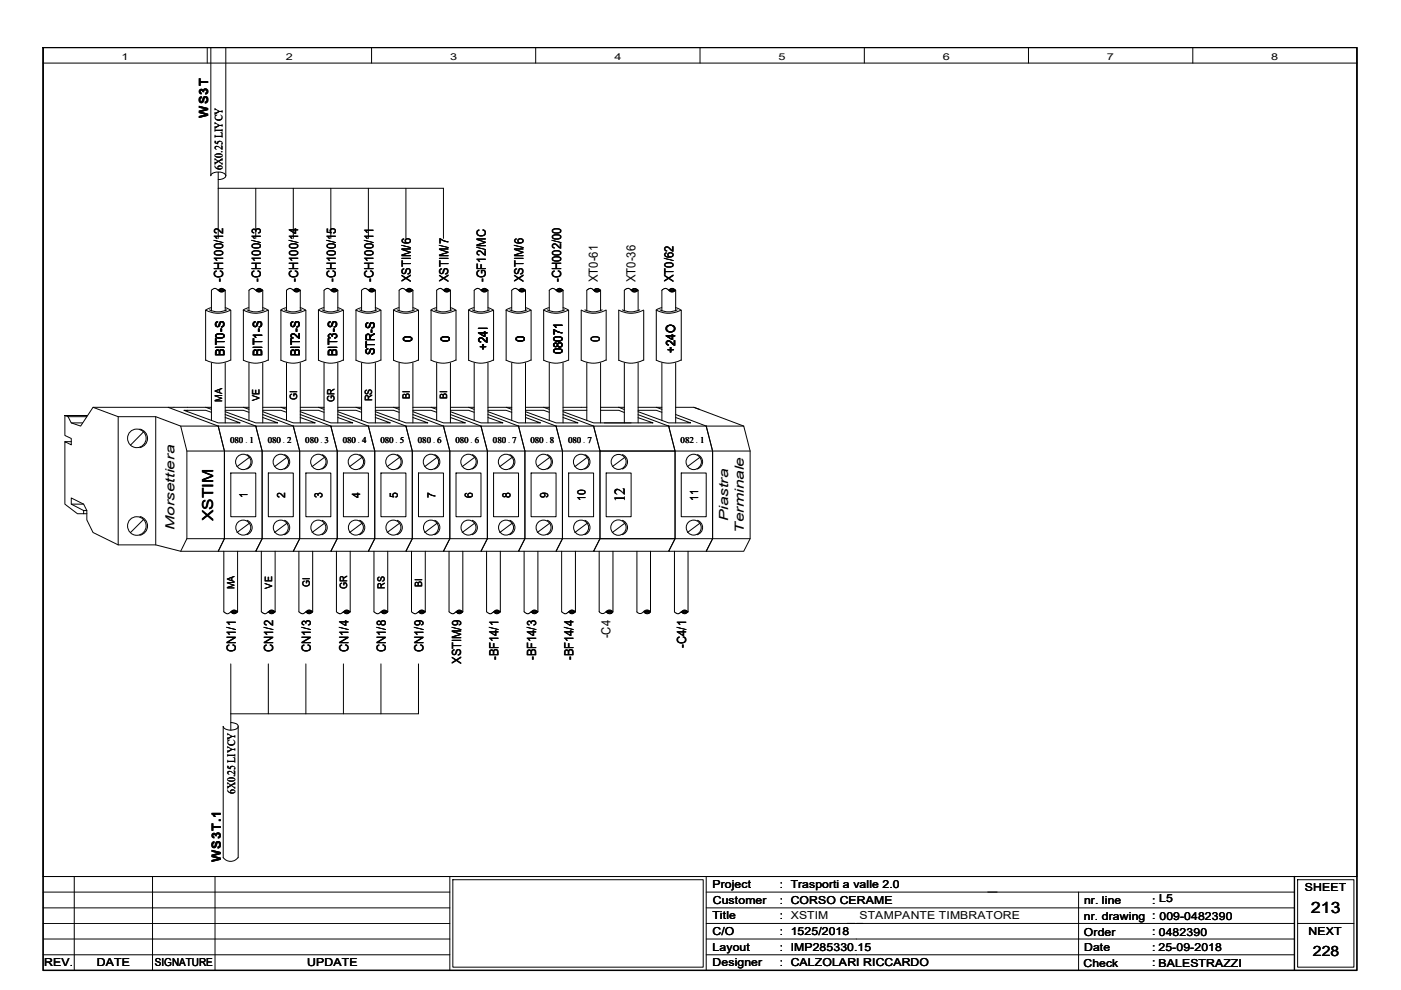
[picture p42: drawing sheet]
<svg xmlns="http://www.w3.org/2000/svg" width="297mm" height="210mm" viewBox="0 0 297 210" stroke-linecap="round" stroke-linejoin="round" font-family="sans-serif">
<defs><g id="words">
<text font-size="3.3" x="278" y="193.5">213</text>
<g font-size="3.2">
<text x="132.5" y="106.5" transform="rotate(-90 132.5 106.5)">12</text>
<text x="45.2" y="110.4" transform="rotate(-90 45.2 110.4)">XSTIM</text>
</g>
<text font-size="3" x="278.3" y="202.6">228</text>
<g font-size="2.7">
<text x="44.2" y="24.9" transform="rotate(-90 44.2 24.9)">WS3T</text>
<text x="47.3" y="59.8" transform="rotate(-90 47.3 59.8)">-CH100/12</text>
<text x="55.3" y="59.8" transform="rotate(-90 55.3 59.8)">-CH100/13</text>
<text x="63.2" y="59.8" transform="rotate(-90 63.2 59.8)">-CH100/14</text>
<text x="71.2" y="59.8" transform="rotate(-90 71.2 59.8)">-CH100/15</text>
<text x="79.2" y="59.8" transform="rotate(-90 79.2 59.8)">-CH100/11</text>
<text x="87.1" y="59.8" transform="rotate(-90 87.1 59.8)">XSTIM/6</text>
<text x="95.1" y="59.8" transform="rotate(-90 95.1 59.8)">XSTIM/7</text>
<text x="103" y="59.8" transform="rotate(-90 103 59.8)">-GF12/MC</text>
<text x="111" y="59.8" transform="rotate(-90 111 59.8)">XSTIM/6</text>
<text x="119" y="59.8" transform="rotate(-90 119 59.8)">-CH002/00</text>
<text x="126.8" y="59.8" transform="rotate(-90 126.8 59.8)">XT0-61</text>
<text x="134.7" y="59.8" transform="rotate(-90 134.7 59.8)">XT0-36</text>
<text x="142.8" y="59.8" transform="rotate(-90 142.8 59.8)">XT0/62</text>
<text x="47.6" y="75.5" transform="rotate(-90 47.6 75.5)">BIT0-S</text>
<text x="55.6" y="75.5" transform="rotate(-90 55.6 75.5)">BIT1-S</text>
<text x="63.5" y="75.5" transform="rotate(-90 63.5 75.5)">BIT2-S</text>
<text x="71.5" y="75.5" transform="rotate(-90 71.5 75.5)">BIT3-S</text>
<text x="79.5" y="75.4" transform="rotate(-90 79.5 75.4)">STR-S</text>
<text x="87.4" y="72.4" transform="rotate(-90 87.4 72.4)">0</text>
<text x="95.4" y="72.4" transform="rotate(-90 95.4 72.4)">0</text>
<text x="103.3" y="74.1" transform="rotate(-90 103.3 74.1)">+24I</text>
<text x="111.3" y="72.4" transform="rotate(-90 111.3 72.4)">0</text>
<text x="119.2" y="75.1" transform="rotate(-90 119.2 75.1)">08071</text>
<text x="127.2" y="72.4" transform="rotate(-90 127.2 72.4)">0</text>
<text x="143.1" y="74.8" transform="rotate(-90 143.1 74.8)">+24O</text>
<text x="37" y="112.4" transform="rotate(-90 37 112.4)">Morsettiera</text>
<text x="154.4" y="110.5" transform="rotate(-90 154.4 110.5)">Piastra</text>
<text x="157.7" y="112.9" transform="rotate(-90 157.7 112.9)">Terminale</text>
<text x="129.5" y="135.3" transform="rotate(-90 129.5 135.3)">-C4</text>
<text x="145.5" y="137.3" transform="rotate(-90 145.5 137.3)">-C4/1</text>
<text x="50" y="138.3" transform="rotate(-90 50 138.3)">CN1/1</text>
<text x="58" y="138.3" transform="rotate(-90 58 138.3)">CN1/2</text>
<text x="65.9" y="138.3" transform="rotate(-90 65.9 138.3)">CN1/3</text>
<text x="73.9" y="138.3" transform="rotate(-90 73.9 138.3)">CN1/4</text>
<text x="81.8" y="138.3" transform="rotate(-90 81.8 138.3)">CN1/8</text>
<text x="89.8" y="138.3" transform="rotate(-90 89.8 138.3)">CN1/9</text>
<text x="97.7" y="140.8" transform="rotate(-90 97.7 140.8)">XSTIM/9</text>
<text x="105.7" y="140" transform="rotate(-90 105.7 140)">-BF14/1</text>
<text x="113.7" y="140" transform="rotate(-90 113.7 140)">-BF14/3</text>
<text x="121.6" y="140" transform="rotate(-90 121.6 140)">-BF14/4</text>
<text x="46.8" y="182.7" transform="rotate(-90 46.8 182.7)">WS3T.1</text>
</g>
<g font-size="2.4">
<text x="47.2" y="35.9" transform="rotate(-90 47.2 35.9)">6X0.25 LIYCY</text>
<text x="52.5" y="105.5" transform="rotate(-90 52.5 105.5)">1</text>
<text x="60.4" y="105.5" transform="rotate(-90 60.4 105.5)">2</text>
<text x="68.4" y="105.5" transform="rotate(-90 68.4 105.5)">3</text>
<text x="76.4" y="105.5" transform="rotate(-90 76.4 105.5)">4</text>
<text x="84.3" y="105.5" transform="rotate(-90 84.3 105.5)">5</text>
<text x="92.3" y="105.5" transform="rotate(-90 92.3 105.5)">7</text>
<text x="100.3" y="105.5" transform="rotate(-90 100.3 105.5)">6</text>
<text x="108.2" y="105.5" transform="rotate(-90 108.2 105.5)">8</text>
<text x="116.2" y="105.5" transform="rotate(-90 116.2 105.5)">9</text>
<text x="124.2" y="106.1" transform="rotate(-90 124.2 106.1)">10</text>
<text x="148" y="106.1" transform="rotate(-90 148 106.1)">11</text>
<text x="49.9" y="168.4" transform="rotate(-90 49.9 168.4)">6X0.25 LIYCY</text>
</g>
<g font-size="2.3">
<text x="151.1" y="188.3">Project</text>
<text x="151.1" y="191.7">Customer</text>
<text x="165.4" y="188.3">: Trasporti a valle 2.0</text>
<text x="165.4" y="191.6">: CORSO CERAME</text>
<text x="229.9" y="191.6">nr. line</text>
<text x="244.3" y="191.6">: L5</text>
<text x="276.6" y="188.9">SHEET</text>
<text x="151.1" y="194.9">Title</text>
<text x="165.4" y="194.9">: XSTIM</text>
<text x="182.2" y="194.9">STAMPANTE TIMBRATORE</text>
<text x="229.8" y="195">nr. drawing : 009-0482390</text>
<text x="151.1" y="198.3">C/O</text>
<text x="151.1" y="201.6">Layout</text>
<text x="165.4" y="198.3">: 1525/2018</text>
<text x="165.4" y="201.6">: IMP285330.15</text>
<text x="229.8" y="198.5">Order</text>
<text x="229.9" y="201.5">Date</text>
<text x="244.3" y="198.3">: 0482390</text>
<text x="244.3" y="201.6">: 25-09-2018</text>
<text x="277.4" y="198.2">NEXT</text>
<text x="9.4" y="204.9">REV.</text>
<text x="20.5" y="204.9">DATE</text>
<text x="32.8" y="204.9">SIGNATURE</text>
<text x="65.1" y="204.9">UPDATE</text>
<text x="151.1" y="204.9">Designer</text>
<text x="165.4" y="204.9">: CALZOLARI RICCARDO</text>
<text x="229.7" y="204.9">Check</text>
<text x="244.3" y="204.9">: BALESTRAZZI</text>
<text x="245.6" y="204.9">BALESTRAZZI</text>
</g>
<g font-size="2.1">
<text x="47.1" y="85.1" transform="rotate(-90 47.1 85.1)">MA</text>
<text x="55" y="85" transform="rotate(-90 55 85)">VE</text>
<text x="63" y="84.7" transform="rotate(-90 63 84.7)">GI</text>
<text x="70.9" y="85.1" transform="rotate(-90 70.9 85.1)">GR</text>
<text x="78.9" y="85" transform="rotate(-90 78.9 85)">RS</text>
<text x="86.9" y="84.6" transform="rotate(-90 86.9 84.6)">BI</text>
<text x="94.8" y="84.6" transform="rotate(-90 94.8 84.6)">BI</text>
<text x="49.7" y="124.9" transform="rotate(-90 49.7 124.9)">MA</text>
<text x="57.7" y="124.8" transform="rotate(-90 57.7 124.8)">VE</text>
<text x="65.7" y="124.5" transform="rotate(-90 65.7 124.5)">GI</text>
<text x="73.6" y="124.9" transform="rotate(-90 73.6 124.9)">GR</text>
<text x="81.6" y="124.8" transform="rotate(-90 81.6 124.8)">RS</text>
<text x="89.5" y="124.4" transform="rotate(-90 89.5 124.4)">BI</text>
</g>
<g font-size="2">
<text x="25.8" y="12.7">1</text>
<text x="60.6" y="12.7">2</text>
<text x="95.4" y="12.7">3</text>
<text x="130.3" y="12.7">4</text>
<text x="165.1" y="12.7">5</text>
<text x="199.9" y="12.7">6</text>
<text x="234.7" y="12.7">7</text>
<text x="269.5" y="12.7">8</text>
</g>
<g font-size="1.9">
<text x="48.8" y="93.9">080 1</text>
<text x="56.8" y="93.9">080 2</text>
<text x="64.7" y="93.9">080 3</text>
<text x="72.7" y="93.9">080 4</text>
<text x="80.6" y="93.9">080 5</text>
<text x="88.6" y="93.9">080 6</text>
<text x="96.6" y="93.9">080 6</text>
<text x="104.5" y="93.9">080 7</text>
<text x="112.5" y="93.9">080 8</text>
<text x="120.4" y="93.9">080 7</text>
<text x="144.3" y="93.9">082 1</text>
</g>
<g font-size="1.8">
<text x="52" y="93.9">.</text>
<text x="60" y="93.9">.</text>
<text x="67.9" y="93.9">.</text>
<text x="75.9" y="93.9">.</text>
<text x="83.9" y="93.9">.</text>
<text x="91.8" y="93.9">.</text>
<text x="99.8" y="93.9">.</text>
<text x="107.7" y="93.9">.</text>
<text x="115.7" y="93.9">.</text>
<text x="123.7" y="93.9">.</text>
<text x="147.5" y="93.9">.</text>
</g>
</g></defs>
<path d="M9.1 10.1h278.6v195.6h-278.6zM274.4 185.8v19.9" fill="none" stroke="#000" stroke-width=".3"/>
<g fill="none" stroke="#000" stroke-width=".21">
<path d="M9.1 185.8h278.6M9.1 195.8h86.3M9.1 199.1h86.3M9.1 192.5h86.3M9.1 189.1h86.3M15.7 185.8v19.9M32.3 185.8v19.9M45.6 185.8v19.9M95.4 185.8v19.9M96 186.5h53.1v18.6h-53.1zM149.7 185.8v19.9M149.7 195.8h124.7"/>
<path d="M149.7 199.1h124.7M149.7 192.5h124.7M149.7 189.1h124.7M228.7 189.1v16.6M275.1 186.5h12v18.6h-12zM275.1 195.8h12M9.1 202.4h86.3M149.7 202.4h124.7"/>
</g>
<g fill="#fff">
<path d="M181.8 192.9h34.9v2.5h-34.9z" fill-rule="evenodd"/>
<path d="M181.8 192.9h34.9v2.5h-34.9z" fill-rule="evenodd"/>
<path d="M181.8 192.9h34.9v2.5h-34.9z" fill-rule="evenodd"/>
</g>
<g fill="none" stroke="#000" stroke-width=".21">
<path d="M9.1 10.1h278.6v195.6h-278.6zM9.1 10.1h278.6v175.7h-278.6zM9.1 13.4h278.6M43.9 10.1v3.3M44.7 10v27.3a1.39 1.39 0 0 1 1.7-.8l.6 .1a.65 .65 0 0 1 .7 .3 .65 .65 0 0 1-.1 .8l-.5 .3-.8 .1M47.9 10v27.3M78.8 10.1v3.3M113.6 10.1v3.3M148.4 10.1v3.3M183.3 10.1v3.3M218.1 10.1v3.3M252.9 10.1v3.3"/>
<path d="M46.3 36.5v14M46.3 39.9h47.7v10.6M54.2 39.9v10.6M62.2 39.9v10.6M70.1 39.9v10.6M78.1 39.9v10.6M86.1 39.9v10.6M43.6 65.7a5.5 5.5 0 0 0 5.3 0M43.6 76.3a5.5 5.5 0 0 0 5.3 0M44.4 65.7a4.2 4.2 0 0 0 3.7 0M44.8 65.2l-1.2 .6v10.6M44.8 76.9v12.3"/>
<path d="M46.3 61.6l.6-.5 .8 .5M46.4 61.4l.7-.1a.27 .27 0 0 1 .4 .1 .27 .27 0 0 1-.2 .4h-.7l-.2-.2zM46.6 61.5l.4-.1a.2 .2 0 0 1 .3 0 .2 .2 0 0 1 0 .2l-.5 .1zM46.7 61.6h.6M47.7 65.2l1.2 .6M47.7 61.6l-.5 .3h-.4l-1.2-.8-.7 .4-.1 4.4M47.7 61.6v4.3M47.7 76.9v12.8M48.9 65.8v10.6M51.6 65.7a5.4 5.4 0 0 0 5.3 0M51.6 65.8v10.6M52.4 65.7a4.2 4.2 0 0 0 3.6 0"/>
<path d="M52.7 65.2l-1.1 .5M52.8 76.9v12.3M54.2 61.6l.7-.5 .8 .5M54.4 61.4l.7-.1a.27 .27 0 0 1 .4 .1 .27 .27 0 0 1-.2 .4h-.7l-.2-.2zM54.5 61.5l.4-.1a.2 .2 0 0 1 .3 0 .2 .2 0 0 1 .1 .2l-.6 .1zM54.6 61.6h.7M55.7 65.2l1.2 .6v10.6M55.7 61.6l-.5 .3h-.4l-1.2-.8-.8 .4v4.4M55.7 61.6v4.3M55.7 76.9v12.8M56.9 76.3a5.6 5.6 0 0 1-5.3 .1M59.6 65.7a5.4 5.4 0 0 0 5.2 0"/>
<path d="M59.6 65.8v10.6M60.3 65.7a4.2 4.2 0 0 0 3.7 0M60.7 65.2l-1.2 .5M60.7 76.9v12.3M62.2 61.6l.6-.5 .9 .5M62.4 61.4l.6-.1a.27 .27 0 0 1 .4 .1 .27 .27 0 0 1-.2 .4h-.7l-.2-.2zM62.5 61.5l.4-.1a.2 .2 0 0 1 .3 0 .2 .2 0 0 1 0 .2l-.5 .1zM62.6 61.6h.6M63.7 65.2l1.1 .6 .1 10.6M63.7 61.6l-.5 .3h-.5l-1.2-.8-.7 .4-.1 4.4M63.7 61.6v4.3M63.7 76.9v12.8"/>
<path d="M64.8 76.3a5.6 5.6 0 0 1-5.2 .1M67.5 65.7a5.4 5.4 0 0 0 5.3 0M67.5 65.8v10.6M68.3 65.7a4.2 4.2 0 0 0 3.7 0M68.7 65.2l-1.2 .5M68.7 76.9v12.3M70.1 61.6l.7-.5 .8 .5M70.3 61.4l.7-.1a.27 .27 0 0 1 .4 .1 .27 .27 0 0 1-.2 .4h-.7zM70.4 61.5l.5-.1a.17 .17 0 0 1 .3 0 .17 .17 0 0 1 0 .2l-.5 .1zM70.6 61.6h.6M71.6 65.2l1.2 .6M71.6 61.6l-.5 .3h-.4l-1.2-.8-.8 .5v4.3"/>
<path d="M71.6 61.6v4.3M71.6 76.9v12.8M72.8 76.3a5.6 5.6 0 0 1-5.3 .1M72.8 65.8v10.6M75.5 65.7a5.4 5.4 0 0 0 5.2 0M75.5 65.8v10.6M76.2 65.7a4.2 4.2 0 0 0 3.7 0M76.6 65.2l-1.2 .5M76.7 76.9v12.3M78.1 61.6l.6-.5 .9 .5M78.3 61.4l.6-.1a.27 .27 0 0 1 .5 .1 .27 .27 0 0 1-.2 .4h-.8zM78.4 61.5l.5-.1a.17 .17 0 0 1 .3 0 .17 .17 0 0 1 0 .2l-.6 .1z"/>
<path d="M78.5 61.6h.7M79.6 65.2l1.1 .6M79.6 61.6l-.5 .3h-.4l-1.2-.8-.8 .5v4.3M79.6 61.6v4.3M79.6 76.9v12.8M80.7 76.3a5.6 5.6 0 0 1-5.2 .1M80.8 65.8v10.6M83.4 65.7a5.4 5.4 0 0 0 5.3 0M83.4 65.8v10.6M84.2 65.7a4.2 4.2 0 0 0 3.7 0M84.6 65.2l-1.2 .5M84.6 76.9v12.3"/>
<path d="M86.1 61.6l.6-.5 .8 .5M86.2 61.4l.7-.1a.27 .27 0 0 1 .4 .1 .27 .27 0 0 1-.2 .4h-.7zM86.4 61.5l.5-.1a.17 .17 0 0 1 .2 0 .17 .17 0 0 1 0 .2l-.5 .1zM86.5 61.6h.6M87.5 65.2l1.2 .6M87.5 61.6l-.5 .3h-.4l-1.2-.8-.8 .5v4.3M87.5 61.6v4.3M87.5 76.9v12.8M88.7 76.3a5.6 5.6 0 0 1-5.3 .1M88.7 65.8v10.6M91.4 65.7a5.4 5.4 0 0 0 5.2 0M91.4 65.8v10.6"/>
<path d="M92.2 65.7a4.2 4.2 0 0 0 3.6 0M92.5 65.2l-1.1 .5M92.6 76.9v12.3M94 61.6l.7-.5 .8 .5M94.2 61.4l.7-.1a.27 .27 0 0 1 .4 .1 .27 .27 0 0 1-.2 .4h-.7zM94.3 61.5l.5-.1a.17 .17 0 0 1 .3 0 .17 .17 0 0 1 0 .2l-.6 .1zM94.4 61.6h.7M95.5 65.2l1.1 .6M95.5 61.6l-.5 .3h-.4l-1.2-.8-.8 .5v4.3M95.5 61.6v4.3M95.5 76.9v12.8M96.6 76.3a5.6 5.6 0 0 1-5.2 .1"/>
<path d="M96.7 65.8v10.6M99.4 65.8v10.6M100.1 65.7a4.2 4.2 0 0 0 3.7 0M100.5 65.2l-1.1 .5a5.4 5.4 0 0 0 5.2 0M100.5 76.9v12.3M102 61.6l.6-.5 .9 .5M102.1 61.4l.7-.1a.27 .27 0 0 1 .4 .1 .27 .27 0 0 1-.2 .4h-.7zM102.3 61.5l.5-.1a.17 .17 0 0 1 .2 0 .17 .17 0 0 1 0 .2l-.5 .1zM102.4 61.6h.6M103.5 65.2l1.1 .6M103.5 61.6l-.5 .3h-.5l-1.2-.8-.8 .5v4.3M103.5 61.6v4.3"/>
<path d="M103.5 76.9v12.8M104.6 76.3a5.6 5.6 0 0 1-5.2 .1M104.6 65.8v10.6M107.3 65.7a5.4 5.4 0 0 0 5.3 0M107.3 65.8v10.6M108.1 65.7a4.2 4.2 0 0 0 3.7 0M108.5 65.2l-1.2 .5M108.5 76.9v12.3M109.9 61.6l.7-.5 .8 .5M110.1 61.5l.3-.2h.5a.27 .27 0 0 1 .3 .1 .27 .27 0 0 1 0 .3l-.8 .1zM110.2 61.5l.5-.1a.17 .17 0 0 1 .3 0 .17 .17 0 0 1 0 .2l-.6 .1zM110.4 61.6h.6"/>
<path d="M111.4 65.2l1.2 .6v10.6M111.4 61.6l-.5 .3h-.4l-1.2-.8-.8 .5v4.3M111.4 61.6v4.3M111.4 76.9v12.8M112.6 76.3a5.6 5.6 0 0 1-5.3 .1M115.3 65.7a5.4 5.4 0 0 0 5.2 0M115.3 65.8v10.6M116 65.7a4.2 4.2 0 0 0 3.7 0M116.4 65.2l-1.2 .5M116.5 76.9v12.3M117.9 61.6l.6-.5 .9 .5M118 61.5l.3-.2h.5a.27 .27 0 0 1 .3 .1 .27 .27 0 0 1 .1 .3l-.8 .1z"/>
<path d="M118.2 61.5l.5-.1a.17 .17 0 0 1 .2 0 .17 .17 0 0 1 .1 .2l-.6 .1zM118.3 61.6h.7M119.4 65.2l1.1 .6M119.4 61.6l-.5 .3h-.5l-1.1-.8-.8 .5v4.3M119.4 61.6v4.3M119.4 76.9v12.8M120.5 76.3a5.6 5.6 0 0 1-5.2 .1M120.6 65.8v10.6M123.2 65.7a5.4 5.4 0 0 0 5.3 0M123.2 65.8v10.6M124 65.7a4.2 4.2 0 0 0 3.7 0M124.4 65.9v-4.3l.7-.5 .5 .2 .8 .6h.5l.4-.3v4.3"/>
<path d="M124.4 76.9v12.3M125.9 61.5l.5-.3h.4l.5 .3M126 61.5l.2-.2h.5a.31 .31 0 0 1 .4 0 .31 .31 0 0 1-.1 .5h-.7zM126.1 61.5l.5-.1a.18 .18 0 0 1 .3 0 .18 .18 0 0 1 0 .2l-.5 .1zM126.2 61.6h.7M127.3 76.9v12.8M128.5 76.3a5.6 5.6 0 0 1-5.3 .1M128.5 65.8v10.6M131.2 65.7a5.4 5.4 0 0 0 5.2 0M131.2 65.8v10.6M131.9 65.7a4.2 4.2 0 0 0 3.7 0M132.4 65.9v-4.3l.7-.5 .5 .2 .7 .6h.5l.5-.3v4.3"/>
<path d="M132.4 76.9v12.8M133.9 61.5l.4-.3h.4l.6 .3M133.9 61.5l.3-.2h.4a.31 .31 0 0 1 .4 0 .31 .31 0 0 1 0 .5h-.7zM134.1 61.5l.5-.1a.18 .18 0 0 1 .2 0 .18 .18 0 0 1 .1 .2l-.6 .1zM134.2 61.6h.7M135.3 76.9v12.8M136.4 76.3a5.6 5.6 0 0 1-5.2 .1M136.5 65.8v10.6M139.1 65.7a5.4 5.4 0 0 0 5.3 0M139.1 65.8v10.6M139.9 65.7a4.2 4.2 0 0 0 3.7 0M140.3 65.2l-1.2 .5"/>
<path d="M140.3 76.9v12.3M141.8 61.6l.6-.5 .9 .5M141.9 61.5l.3-.2h.5a.27 .27 0 0 1 .3 .1 .27 .27 0 0 1 0 .3l-.7 .1-.4-.2zM142.1 61.5l.7-.1 .2 .2-.7 .1zM142.2 61.6h.6M143.3 65.2l1.1 .6M143.3 61.6l-.6 .3h-.4l-1.2-.8-.8 .5v4.3M143.3 61.6v4.3M143.3 76.9v12.8M144.4 76.3a5.6 5.6 0 0 1-5.3 .1M144.4 65.8v10.6M13.8 88.1l.6 .2 .7 1.4 2 .6 2.6-3.9h15.9l10.7 3.9 1.3 5.3v18.6l-1.3 2.7h-8l-5.3-1.4h-7.9l-5.4-2.6-1.3-2.7v-2l-.7-1.3-2.6-1.3v1.3l2.6 1.3v.7h-1.3l-2.6-2v-13.3l1.3 .7v-1.3l-1.3-.7z"/>
<path d="M13.8 93.6h1.3M13.8 88.1h4.7M14.4 88.3h4M15.1 89.7h2.4M19.7 86.4l5.4 1.9h7.9l5.3 2 1.3 5.3v18.6l-1.3 2.7M25.1 88.3v27.2M29.6 91a2 2 0 0 1 1.7 1.9 2 2 0 0 1-1.7 2M30.4 91.6l-2.8 2.8M33 88.3v27.2M35.6 86.4h8l1.2 .4M38.3 90.3h8M39.6 95.6h87.6"/>
<path d="M43.6 86.4h1.2M44.8 87.4l-1.2-.4h-4.6l7.3 2.7h4.6l-3.2-1.2M46.3 90.3h7.9l1.4 5.3v18.6l-1.4 2.7h-7.9l1.3-2.7v-18.6zM47.7 86.4h3.9l1.2 .4M47.7 87h3.9l1.2 .4M47.7 87.3l6.5 2.4h4.7l-3.2-1.2M47.7 87.9l6.5 2.4M51.6 86.4h1.2M52.4 96.4a1.6 1.6 0 0 1 1.1 1.5 1.6 1.6 0 0 1-1.2 1.5M52.9 96.9l-2.7 2M54.2 90.3h8l1.3 5.3v18.6l-1.3 2.7h-8l1.4-2.7v-18.6zM55.7 86.4h3.9l1.1 .4"/>
<path d="M55.7 87h3.9l1.1 .4M55.7 87.3l6.5 2.4h4.6l-3.1-1.2M55.7 87.9l6.5 2.4M59.6 86.4h1.1M60.3 96.4a1.6 1.6 0 0 1 1.1 1.5 1.6 1.6 0 0 1-1.1 1.5M60.9 96.9l-2.7 2M62.2 90.3h7.9l1.4 5.3v18.6l-1.4 2.7h-7.9l1.3-2.7v-18.6zM63.7 86.4h3.8l1.2 .4M63.7 87h3.8l1.2 .4M63.7 87.3l6.4 2.4h4.7l-3.2-1.2M63.7 87.9l6.4 2.4M67.5 86.4h1.2"/>
<path d="M68.3 96.4a1.6 1.6 0 0 1 1.1 1.5 1.6 1.6 0 0 1-1.2 1.5M68.8 96.9l-2.6 2M70.1 90.3h8l1.4 5.3v18.6l-1.4 2.7h-8l1.4-2.7v-18.6zM71.6 86.4h3.9l1.2 .4M71.6 87h3.9l1.2 .4M71.6 87.3l6.5 2.4h4.7l-3.2-1.2M71.6 87.9l6.5 2.4M75.5 86.4h1.2M76.2 96.4a1.6 1.6 0 0 1 1.1 1.5 1.6 1.6 0 0 1-1.1 1.5M76.8 96.9l-2.7 2M78.1 90.3h8l1.3 5.3v18.6l-1.3 2.7h-8l1.4-2.7v-18.6zM79.6 86.4h3.8l1.2 .4"/>
<path d="M79.6 87h3.8l1.2 .4M79.6 87.3l6.5 2.4h4.6l-3.2-1.2M79.6 87.9l6.5 2.4M83.4 86.4h1.2M84.2 96.4a1.6 1.6 0 0 1 1.1 1.5 1.6 1.6 0 0 1-1.1 1.5M84.7 96.9l-2.6 2M86.1 90.3h7.9l1.4 5.3v18.6l-1.4 2.7h-7.9l1.3-2.7v-18.6zM87.5 86.4h3.9l1.2 .4M87.5 87h3.9l1.2 .4M87.5 87.3l6.5 2.4h4.7l-3.2-1.2M87.5 87.9l6.5 2.4M91.4 86.4h1.2"/>
<path d="M92.2 96.4a1.6 1.6 0 0 1 1.1 1.5 1.6 1.6 0 0 1-1.2 1.5M92.7 96.9l-2.7 2M94 90.3h8l1.3 5.3v18.6l-1.3 2.7h-8l1.4-2.7v-18.6zM95.5 86.4h3.9l1.1 .4M95.5 87h3.9l1.1 .4M95.5 87.3l6.5 2.4h4.6l-3.1-1.2M95.5 87.9l6.5 2.4M99.4 86.4h1.1M100.1 96.4a1.6 1.6 0 0 1 1.1 1.5 1.6 1.6 0 0 1-1.1 1.5M100.7 96.9l-2.7 2M102 90.3h7.9l1.4 5.3v18.6l-1.4 2.7h-7.9l1.3-2.7v-18.6zM103.5 86.4h3.8l1.2 .4"/>
<path d="M103.5 87h3.8l1.2 .4M103.5 87.3l6.4 2.4h4.7l-3.2-1.2M103.5 87.9l6.4 2.4M107.3 86.4h1.2M108.1 96.4a1.6 1.6 0 0 1 1.1 1.5 1.6 1.6 0 0 1-1.2 1.5M108.6 96.9l-2.6 2M109.9 90.3h8l1.3 5.3v18.6l-1.3 2.7h-8l1.4-2.7v-18.6zM111.4 86.4h3.9l1.2 .4M111.4 87h3.9l1.2 .4M111.4 87.3l6.5 2.4h4.7l-3.2-1.2M111.4 87.9l6.5 2.4M115.3 86.4h1.2"/>
<path d="M116 96.4a1.6 1.6 0 0 1 1.1 1.5 1.6 1.6 0 0 1-1.1 1.5M116.6 96.9l-2.7 2M117.9 90.3h8l1.3 5.3v18.6l-1.3 2.7h-8l1.3-2.7v-18.6zM119.4 87.3l6.5 2.4h7.9M119.4 86.4h5M119.4 87.9l6.5 2.4M119.4 87h5M124 96.4a1.6 1.6 0 0 1 1.1 1.5 1.6 1.6 0 0 1-1.2 1.5M124.5 96.9l-2.6 2M125.9 90.3h15.9l1.3 5.3h-15.9zM127.2 95.6h15.9v18.6h-15.9zM127.3 87h3.9l1.2 .5"/>
<path d="M127.3 86.4h5.1M131.2 86.4l1.2 .4M131.9 96.4a1.61 1.61 0 0 1 1.2 1.5 1.61 1.61 0 0 1-1.2 1.5M132.5 96.9l-2.7 2M135.3 88.6l3.2 1.1h-10.4M135.3 86.4h3.8l1.2 .4M135.3 87h3.8l1.2 .4M135.3 87.3l6.5 2.4h4.6l-3.1-1.2M135.3 87.9l6.5 2.4M139.1 86.4h1.2M141.8 90.3h7.9l1.4 5.3v18.6l-1.4 2.7h-7.9l1.3-2.7v-18.6zM143.1 95.6h15.9"/>
<path d="M143.3 86.4h3.8l1.2 .4M143.3 87.9l6.4 2.4M147.1 86.4l10.6 3.9M147.9 96.4a1.6 1.6 0 0 1 1.1 1.5 1.6 1.6 0 0 1-1.2 1.5M148.4 96.9l-2.6 2M149.7 90.3h8l1.3 5.3v18.6l-1.3 2.7h-8l1.4-2.7v-18.6zM15.1 106.9h2.6M17.7 108.2h.7M17.7 108.9h.7M29.7 109.5a2.03 2.03 0 0 1 1.6 2 2.03 2.03 0 0 1-1.7 2M30.4 110.2l-2.8 2.7M39.6 114.2h87.6"/>
<path d="M47.5 116.9v12.8l.6 .4 .5-.1 .9-.7 .9 .4M48.9 100.3h5.3v9.3h-5.3zM50.4 116.9v12.8M52.4 110.3a1.6 1.6 0 0 1 1.1 1.6 1.6 1.6 0 0 1-1.2 1.5M52.9 110.9l-2.7 2M55.4 116.9v12.8l.6 .4 .6-.1 .9-.7 .8 .4M56.9 100.3h5.3v9.3h-5.3zM58.3 116.9v12.8M60.3 110.3a1.6 1.6 0 0 1 1.1 1.6 1.6 1.6 0 0 1-1.1 1.5M60.9 110.9l-2.7 2M63.4 116.9v12.8l.6 .4 .6-.1 .8-.7 .9 .4M64.9 100.3h5.2v9.3h-5.2z"/>
<path d="M66.3 116.9v12.8M68.3 110.3a1.6 1.6 0 0 1 1.1 1.6 1.6 1.6 0 0 1-1.2 1.5M68.8 110.9l-2.6 2M71.3 116.9v12.8l.7 .4 .6-.1 .8-.7 .8 .4M72.8 100.3h5.3v9.3h-5.3zM74.2 116.9v12.8M76.2 110.3a1.6 1.6 0 0 1 1.1 1.6 1.6 1.6 0 0 1-1.1 1.5M76.8 110.9l-2.7 2M79.3 116.9v12.8l.6 .4 .6-.1 .9-.7 .8 .4M80.8 100.3h5.3v9.3h-5.3zM82.2 116.9v12.8M84.2 110.3a1.6 1.6 0 0 1 1.1 1.6 1.6 1.6 0 0 1-1.1 1.5"/>
<path d="M84.7 110.9l-2.6 2M87.2 116.9v12.8l.7 .4 .6-.1 .8-.7 .9 .4M88.7 100.3h5.3v9.3h-5.3zM90.2 116.9v12.8M92.2 110.3a1.6 1.6 0 0 1 1.1 1.6 1.6 1.6 0 0 1-1.2 1.5M92.7 110.9l-2.7 2M95.2 116.9v12.8l.6 .4h.4l1.1-.8 .8 .4M96.7 100.3h5.3v9.3h-5.3zM98.1 116.9v12.8M100.1 110.3a1.6 1.6 0 0 1 1.1 1.6 1.6 1.6 0 0 1-1.1 1.5M100.7 110.9l-2.7 2M103.2 116.9v12.8l.6 .4h.4l1-.8 .9 .4"/>
<path d="M104.6 100.3h5.3v9.3h-5.3zM106.1 116.9v12.8M108.1 110.3a1.6 1.6 0 0 1 1.1 1.6 1.6 1.6 0 0 1-1.2 1.5M108.6 110.9l-2.6 2M111.1 116.9v12.8l.7 .4h.3l1.1-.8 .8 .4M112.6 100.3h5.3v9.3h-5.3zM114 116.9v12.8M116 110.3a1.6 1.6 0 0 1 1.1 1.6 1.6 1.6 0 0 1-1.1 1.5M116.6 110.9l-2.7 2M119.1 116.9v12.8l.6 .4h.4l1.1-.8 .8 .4M120.6 100.3h5.3v9.3h-5.3zM122 116.9v12.8"/>
<path d="M124 110.3a1.6 1.6 0 0 1 1.1 1.6 1.6 1.6 0 0 1-1.2 1.5M124.5 110.9l-2.6 2M127 116.9v12.8M127.2 114.2h15.9l-1.3 2.7h-15.9zM128.5 100.3h5.3v9.3h-5.3zM130 116.9v12.8M131.9 110.3a1.6 1.6 0 0 1 1.2 1.6 1.6 1.6 0 0 1-1.2 1.5M132.5 110.9l-2.7 2M135 116.9v12.8M137.9 116.9v12.8M143 116.9v12.9l.8 .3 1.2-.8 .9 .4M143.1 114.2h15.9"/>
<path d="M144.4 100.3h5.3v9.3h-5.3zM145.9 116.9v12.8M147.9 110.3a1.6 1.6 0 0 1 1.1 1.6 1.6 1.6 0 0 1-1.2 1.5M148.4 110.9l-2.6 2M48.9 129.7l.6 .4 .5-.1 .4-.3M49.1 129.6l.6-.1a.31 .31 0 0 1 .4 0 .31 .31 0 0 1 0 .4l-.8 .1-.2-.2zM49.2 129.7l.5-.1a.21 .21 0 0 1 .2 0 .21 .21 0 0 1 .1 .2h-.7zM49.3 129.7h.7M56.9 129.7l.6 .4 .5-.1 .3-.3M57.1 129.6l.6-.1a.31 .31 0 0 1 .3 0 .31 .31 0 0 1 0 .4l-.7 .1-.3-.2zM57.2 129.7l.4-.1a.21 .21 0 0 1 .3 0 .21 .21 0 0 1 .1 .2h-.7zM57.3 129.7h.7"/>
<path d="M64.9 129.7l.5 .4 .6-.1 .3-.3M65 129.6l.6-.1a.31 .31 0 0 1 .4 0 .31 .31 0 0 1 0 .4l-.8 .1-.2-.2zM65.1 129.7l.5-.1a.21 .21 0 0 1 .3 0 .21 .21 0 0 1 0 .2h-.7zM65.2 129.7h.7M72.8 129.7l.6 .4 .5-.1 .3-.3M73 129.6l.7-.1a.31 .31 0 0 1 .4 .2 .31 .31 0 0 1-.4 .3l-.6-.1zM73.1 129.7l.4-.1a.21 .21 0 0 1 .3 0 .21 .21 0 0 1 .1 .2h-.7zM73.2 129.7h.7M80.8 129.7l.6 .4 .5-.1 .3-.3M80.9 129.6l.7-.1a.31 .31 0 0 1 .5 .2 .31 .31 0 0 1-.5 .3l-.6-.1zM81.1 129.7l.4-.1a.21 .21 0 0 1 .3 0 .21 .21 0 0 1 0 .2h-.7zM81.1 129.7h.7"/>
<path d="M88.7 129.7l.6 .4 .5-.1 .4-.3M88.9 129.6l.7-.1a.31 .31 0 0 1 .4 .2 .31 .31 0 0 1-.4 .3l-.6-.1zM89 129.7l.4-.1a.21 .21 0 0 1 .3 0 .21 .21 0 0 1 .1 .2h-.7zM89.1 129.7h.7M96.7 129.7l.6 .4 .5-.1 .3-.3M96.9 129.6l.6-.1a.31 .31 0 0 1 .5 .2 .31 .31 0 0 1-.5 .3h-.3a.28 .28 0 0 1-.3-.1 .28 .28 0 0 1 0-.3zM97 129.7l.4-.1a.21 .21 0 0 1 .3 0 .21 .21 0 0 1 0 .2h-.6zM97.1 129.7h.6M104.6 129.7l.6 .4 .5-.1 .4-.3M104.8 129.6l.7-.1a.31 .31 0 0 1 .5 .2 .31 .31 0 0 1-.5 .3h-.3a.28 .28 0 0 1-.3-.1 .28 .28 0 0 1-.1-.3zM104.9 129.7l.5-.1a.21 .21 0 0 1 .2 0 .21 .21 0 0 1 .1 .2h-.7zM105 129.7h.7"/>
<path d="M112.6 129.7l.6 .4 .5-.1 .3-.3M112.8 129.6l.6-.1a.31 .31 0 0 1 .5 .2 .31 .31 0 0 1-.5 .3h-.2a.28 .28 0 0 1-.3-.1 .28 .28 0 0 1-.1-.3zM112.9 129.7l.4-.1a.21 .21 0 0 1 .3 0 .21 .21 0 0 1 .1 .2h-.7zM113 129.7h.7M120.6 129.7l.6 .4h.2l.6-.4M120.7 129.6l.7-.1a.31 .31 0 0 1 .5 .2 .31 .31 0 0 1-.5 .3h-.3a.28 .28 0 0 1-.3-.1 .28 .28 0 0 1-.1-.3zM120.9 129.7l.4-.1a.21 .21 0 0 1 .3 0 .21 .21 0 0 1 0 .2h-.7zM120.9 129.7h.7M127 129.7a.82 .82 0 0 0 1.5 0M128.5 129.7a.83 .83 0 0 1 1.4 0M128.6 129.8l.5 .3h.4l.5-.3M128.6 129.7l.7-.2a.3 .3 0 0 1 .4 0 .3 .3 0 0 1 0 .4l-.6 .1-.4-.1z"/>
<path d="M128.8 129.7l.8-.1 .1 .2h-.8zM128.9 129.7h.7M136.4 129.7a.85 .85 0 0 1-1.4 0M136.5 129.7a.83 .83 0 0 1 1.4 0M136.5 129.8l.6 .3h.4l.4-.3M136.6 129.6l.6-.1a.3 .3 0 0 1 .5 0 .3 .3 0 0 1-.1 .4l-.4 .1a.42 .42 0 0 1-.6-.4zM136.8 129.7l.7-.1 .2 .2h-.8zM136.9 129.7h.6M144.4 129.7l.6 .4h.3l.6-.4M144.6 129.7l.7-.2a.31 .31 0 0 1 .5 .2 .31 .31 0 0 1-.5 .3h-.5zM144.7 129.7l.5-.1a.18 .18 0 0 1 .3 0 .18 .18 0 0 1 0 .2h-.7zM144.8 129.7h.7"/>
<path d="M48.9 153.2h.4a.98 .98 0 0 1 1.2 .9 2.11 2.11 0 0 1-3.2 0v27.8M48.9 140.8v14M50.5 154v27.9M56.9 140.8v10.5M64.9 140.8v10.5M72.8 140.8v10.5M80.8 140.8v10.5M88.7 140.8v10.5h-39.8M47.3 181.8a1.93 1.93 0 0 0 3.2 0"/>
<circle cx="29" cy="92.9" r="1.98"/>
<circle cx="51.6" cy="97.9" r="1.63"/>
<circle cx="59.5" cy="97.9" r="1.63"/>
<circle cx="67.5" cy="97.9" r="1.63"/>
<circle cx="75.5" cy="97.9" r="1.63"/>
<circle cx="83.4" cy="97.9" r="1.63"/>
<circle cx="91.4" cy="97.9" r="1.63"/>
<circle cx="99.3" cy="97.9" r="1.63"/>
<circle cx="107.3" cy="97.9" r="1.63"/>
<circle cx="115.2" cy="97.9" r="1.63"/>
<circle cx="123.2" cy="97.9" r="1.63"/>
<circle cx="131.2" cy="97.9" r="1.6"/>
<circle cx="147.1" cy="97.9" r="1.63"/>
<circle cx="29" cy="111.5" r="1.98"/>
<circle cx="51.6" cy="111.9" r="1.6"/>
<circle cx="59.5" cy="111.9" r="1.6"/>
<circle cx="67.5" cy="111.9" r="1.6"/>
<circle cx="75.4" cy="111.9" r="1.6"/>
<circle cx="83.4" cy="111.9" r="1.6"/>
<circle cx="91.4" cy="111.9" r="1.6"/>
<circle cx="99.3" cy="111.9" r="1.6"/>
<circle cx="107.3" cy="111.9" r="1.6"/>
<circle cx="115.2" cy="111.9" r="1.6"/>
<circle cx="123.2" cy="111.9" r="1.6"/>
<circle cx="131.1" cy="111.9" r="1.63"/>
<circle cx="147.1" cy="111.9" r="1.6"/>
</g>
<use href="#words"/>
</svg>
